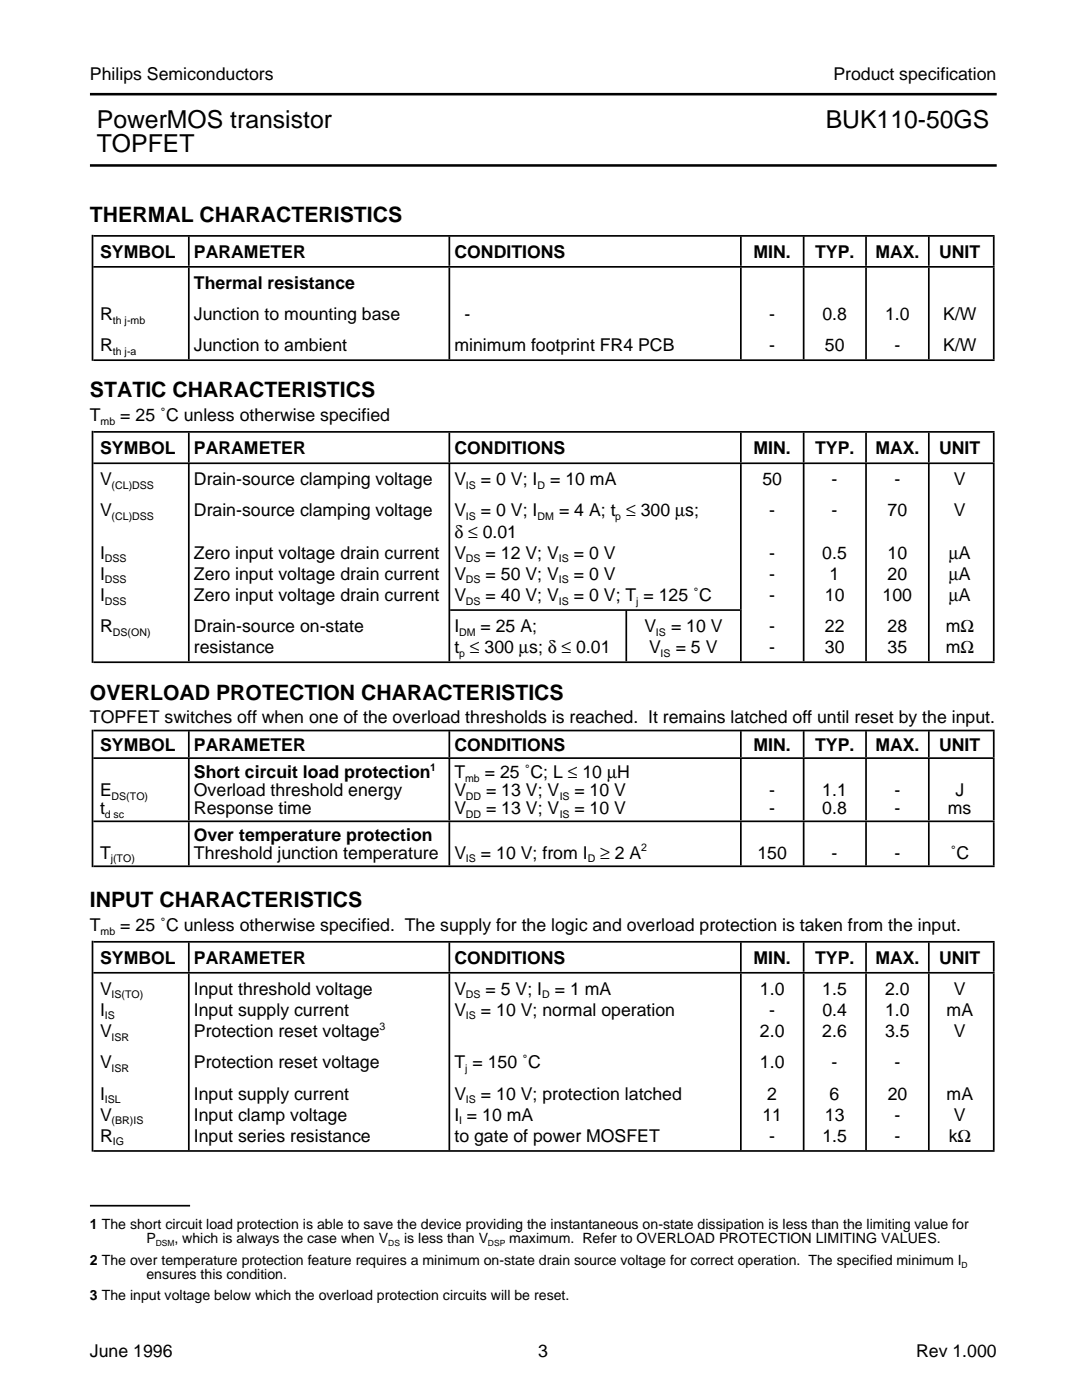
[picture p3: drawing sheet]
<svg xmlns="http://www.w3.org/2000/svg" width="216mm" height="279mm" viewBox="0 0 216 279" stroke-linecap="round" stroke-linejoin="round" font-family="sans-serif">
<defs><g id="words">
<g font-size="4.9">
<text x="19.3" y="25.5">PowerMOS transistor</text>
<text x="164.8" y="25.5">BUK110-50GS</text>
<text x="19.3" y="30.4">TOPFET</text>
</g>
<g font-size="4.2">
<text x="17.9" y="44.4">THERMAL CHARACTERISTICS</text>
<text x="17.9" y="79.2">STATIC CHARACTERISTICS</text>
<text x="17.9" y="139.6">OVERLOAD PROTECTION CHARACTERISTICS</text>
<text x="17.9" y="181">INPUT CHARACTERISTICS</text>
</g>
<g font-size="3.5">
<text x="17.9" y="16">Philips Semiconductors</text>
<text x="166.3" y="16">Product specification</text>
<text x="20" y="51.5">SYMBOL</text>
<text x="38.7" y="51.5">PARAMETER</text>
<text x="90.7" y="51.5">CONDITIONS</text>
<text x="150.4" y="51.5">MIN.</text>
<text x="162.6" y="51.5">TYP.</text>
<text x="174.7" y="51.5">MAX.</text>
<text x="187.4" y="51.5">UNIT</text>
<text x="38.7" y="57.7">Thermal resistance</text>
<text x="20" y="63.9">R</text>
<text x="38.7" y="63.9">Junction to mounting base</text>
<text x="92.7" y="63.9">-</text>
<text x="153.5" y="63.9">-</text>
<text x="164.1" y="63.9">0.8</text>
<text x="176.6" y="63.9">1.0</text>
<text x="188.2" y="63.9">K/W</text>
<text x="20" y="70.1">R</text>
<text x="38.7" y="70.1">Junction to ambient</text>
<text x="90.7" y="70.1">minimum footprint FR4 PCB</text>
<text x="153.5" y="70.1">-</text>
<text x="164.6" y="70.1">50</text>
<text x="178.5" y="70.1">-</text>
<text x="188.2" y="70.1">K/W</text>
<text x="17.9" y="84.1">T</text>
<text x="24" y="84.1">= 25 ˚C unless otherwise specified</text>
<text x="20" y="90.6">SYMBOL</text>
<text x="38.7" y="90.6">PARAMETER</text>
<text x="90.7" y="90.6">CONDITIONS</text>
<text x="150.4" y="90.6">MIN.</text>
<text x="162.6" y="90.6">TYP.</text>
<text x="174.7" y="90.6">MAX.</text>
<text x="187.4" y="90.6">UNIT</text>
<text x="20" y="96.9">V</text>
<text x="38.7" y="96.9">Drain-source clamping voltage</text>
<text x="90.7" y="96.9">V</text>
<text x="96" y="96.9">= 0 V; I</text>
<text x="109.8" y="96.9">= 10 mA</text>
<text x="152.1" y="96.9">50</text>
<text x="165.9" y="96.9">-</text>
<text x="178.5" y="96.9">-</text>
<text x="190.3" y="96.9">V</text>
<text x="20" y="103">V</text>
<text x="38.7" y="103">Drain-source clamping voltage</text>
<text x="90.7" y="107.3">δ ≤ 0.01</text>
<text x="90.7" y="103">V</text>
<text x="96" y="103">= 0 V; I</text>
<text x="111.6" y="103">= 4 A; t ≤ 300 µs;</text>
<text x="153.5" y="103">-</text>
<text x="165.9" y="103">-</text>
<text x="177.1" y="103">70</text>
<text x="190.3" y="103">V</text>
<text x="20" y="111.5">I</text>
<text x="38.7" y="111.5">Zero input voltage drain current</text>
<text x="90.7" y="111.5">V</text>
<text x="96.9" y="111.5">= 12 V; V</text>
<text x="114.5" y="111.5">= 0 V</text>
<text x="153.5" y="111.5">-</text>
<text x="164.1" y="111.5">0.5</text>
<text x="177.1" y="111.5">10</text>
<text x="189.3" y="111.5">µA</text>
<text x="20" y="115.7">I</text>
<text x="20" y="120">I</text>
<text x="38.7" y="115.7">Zero input voltage drain current</text>
<text x="38.7" y="120">Zero input voltage drain current</text>
<text x="90.7" y="115.7">V</text>
<text x="90.7" y="120">V</text>
<text x="96.9" y="115.7">= 50 V; V</text>
<text x="96.9" y="120">= 40 V; V</text>
<text x="114.5" y="115.7">= 0 V</text>
<text x="114.5" y="120">= 0 V; T = 125 ˚C</text>
<text x="153.5" y="115.7">-</text>
<text x="153.5" y="120">-</text>
<text x="164.6" y="120">10</text>
<text x="165.5" y="115.7">1</text>
<text x="176.1" y="120">100</text>
<text x="177.1" y="115.7">20</text>
<text x="189.3" y="115.7">µA</text>
<text x="189.3" y="120">µA</text>
<text x="20" y="126.2">R</text>
<text x="38.7" y="130.4">resistance</text>
<text x="38.7" y="126.2">Drain-source on-state</text>
<text x="90.7" y="130.4">t ≤ 300 µs; δ ≤ 0.01</text>
<text x="90.7" y="126.2">I</text>
<text x="95.9" y="126.2">= 25 A;</text>
<text x="128.6" y="126.2">V</text>
<text x="129.5" y="130.4">V</text>
<text x="133.9" y="126.2">= 10 V</text>
<text x="134.8" y="130.4">= 5 V</text>
<text x="153.5" y="126.2">-</text>
<text x="153.5" y="130.4">-</text>
<text x="164.6" y="126.2">22</text>
<text x="164.6" y="130.4">30</text>
<text x="177.1" y="126.2">28</text>
<text x="177.1" y="130.4">35</text>
<text x="188.7" y="126.2">mΩ</text>
<text x="188.7" y="130.4">mΩ</text>
<text x="17.9" y="144.4">TOPFET switches off when one of the overload thresholds is reached. It remains latched off until reset by the input.</text>
<text x="20" y="149.9">SYMBOL</text>
<text x="38.7" y="149.9">PARAMETER</text>
<text x="90.7" y="149.9">CONDITIONS</text>
<text x="150.4" y="149.9">MIN.</text>
<text x="162.6" y="149.9">TYP.</text>
<text x="174.7" y="149.9">MAX.</text>
<text x="187.4" y="149.9">UNIT</text>
<text x="38.7" y="155.4">Short circuit load protection</text>
<text x="90.7" y="155.4">T</text>
<text x="96.7" y="155.4">= 25 ˚C; L ≤ 10 µH</text>
<text x="20" y="158.9">E</text>
<text x="38.7" y="158.9">Overload threshold energy</text>
<text x="90.7" y="158.9">V</text>
<text x="97" y="158.9">= 13 V; V</text>
<text x="114.6" y="158.9">= 10 V</text>
<text x="153.5" y="158.9">-</text>
<text x="164.1" y="158.9">1.1</text>
<text x="178.5" y="158.9">-</text>
<text x="190.7" y="158.9">J</text>
<text x="20" y="162.4">t</text>
<text x="38.7" y="167.9">Over temperature protection</text>
<text x="38.7" y="162.4">Response time</text>
<text x="90.7" y="162.4">V</text>
<text x="97" y="162.4">= 13 V; V</text>
<text x="114.6" y="162.4">= 10 V</text>
<text x="153.5" y="162.4">-</text>
<text x="164.1" y="162.4">0.8</text>
<text x="178.5" y="162.4">-</text>
<text x="189.1" y="162.4">ms</text>
<text x="20" y="171.4">T</text>
<text x="38.7" y="171.4">Threshold junction temperature</text>
<text x="90.7" y="171.4">V</text>
<text x="96" y="171.4">= 10 V; from I</text>
<text x="119.8" y="171.4">≥ 2 A</text>
<text x="151.1" y="171.4">150</text>
<text x="165.9" y="171.4">-</text>
<text x="178.5" y="171.4">-</text>
<text x="189.7" y="171.4">˚C</text>
<text x="17.9" y="185.8">T</text>
<text x="24" y="185.8">= 25 ˚C unless otherwise specified. The supply for the logic and overload protection is taken from the input.</text>
<text x="20" y="192.4">SYMBOL</text>
<text x="38.7" y="192.4">PARAMETER</text>
<text x="90.7" y="192.4">CONDITIONS</text>
<text x="150.4" y="192.4">MIN.</text>
<text x="162.6" y="192.4">TYP.</text>
<text x="174.7" y="192.4">MAX.</text>
<text x="187.4" y="192.4">UNIT</text>
<text x="20" y="198.5">V</text>
<text x="20" y="202.8">I</text>
<text x="38.7" y="198.5">Input threshold voltage</text>
<text x="38.7" y="202.8">Input supply current</text>
<text x="90.7" y="198.5">V</text>
<text x="90.7" y="202.8">V</text>
<text x="96" y="202.8">= 10 V; normal operation</text>
<text x="96.9" y="198.5">= 5 V; I</text>
<text x="110.7" y="198.5">= 1 mA</text>
<text x="151.6" y="198.5">1.0</text>
<text x="153.5" y="202.8">-</text>
<text x="164.1" y="198.5">1.5</text>
<text x="164.1" y="202.8">0.4</text>
<text x="176.6" y="198.5">2.0</text>
<text x="176.6" y="202.8">1.0</text>
<text x="188.9" y="202.8">mA</text>
<text x="190.3" y="198.5">V</text>
<text x="20" y="207">V</text>
<text x="38.7" y="207">Protection reset voltage</text>
<text x="151.6" y="207">2.0</text>
<text x="164.1" y="207">2.6</text>
<text x="176.6" y="207">3.5</text>
<text x="190.3" y="207">V</text>
<text x="20" y="213.2">V</text>
<text x="38.7" y="213.2">Protection reset voltage</text>
<text x="90.7" y="213.2">T = 150 ˚C</text>
<text x="151.6" y="213.2">1.0</text>
<text x="165.9" y="213.2">-</text>
<text x="178.5" y="213.2">-</text>
<text x="20" y="219.5">I</text>
<text x="38.7" y="219.5">Input supply current</text>
<text x="90.7" y="219.5">V</text>
<text x="96" y="219.5">= 10 V; protection latched</text>
<text x="153.1" y="219.5">2</text>
<text x="165.5" y="219.5">6</text>
<text x="177.1" y="219.5">20</text>
<text x="188.9" y="219.5">mA</text>
<text x="20" y="227.9">R</text>
<text x="20" y="223.7">V</text>
<text x="38.7" y="223.7">Input clamp voltage</text>
<text x="38.7" y="227.9">Input series resistance</text>
<text x="90.7" y="223.7">I = 10 mA</text>
<text x="90.7" y="227.9">to gate of power MOSFET</text>
<text x="152.1" y="223.7">11</text>
<text x="153.5" y="227.9">-</text>
<text x="164.1" y="227.9">1.5</text>
<text x="164.6" y="223.7">13</text>
<text x="178.5" y="223.7">-</text>
<text x="178.5" y="227.9">-</text>
<text x="189.3" y="227.9">kΩ</text>
<text x="190.3" y="223.7">V</text>
<text x="17.9" y="270.8">June 1996</text>
<text x="107.4" y="270.8">3</text>
<text x="182.8" y="270.8">Rev 1.000</text>
</g>
<g font-size="2.8">
<text x="17.9" y="245.4">1 The short circuit load protection is able to save the device providing the instantaneous on-state dissipation is less than the limiting value for</text>
<text x="29.2" y="248.2">P</text>
<text x="34.8" y="248.2">, which is always the case when V</text>
<text x="80.6" y="248.2">is less than V</text>
<text x="101.6" y="248.2">maximum. Refer to OVERLOAD PROTECTION LIMITING VALUES.</text>
<text x="17.9" y="252.4">2 The over temperature protection feature requires a minimum on-state drain source voltage for correct operation. The specified minimum I</text>
<text x="29.2" y="255.2">ensures this condition.</text>
<text x="17.9" y="259.4">3 The input voltage below which the overload protection circuits will be reset.</text>
</g>
<g font-size="2.1">
<text x="22.5" y="64.6">th j-mb</text>
<text x="22.5" y="70.8">th j-a</text>
<text x="20.1" y="84.8">mb</text>
<text x="22.3" y="97.5">(CL)DSS</text>
<text x="93" y="97.5">IS</text>
<text x="107.3" y="97.5">D</text>
<text x="22.3" y="103.7">(CL)DSS</text>
<text x="93" y="103.7">IS</text>
<text x="107.3" y="103.7">DM</text>
<text x="122.8" y="103.7">p</text>
<text x="20.9" y="112.2">DSS</text>
<text x="93" y="112.2">DS</text>
<text x="111.5" y="112.2">IS</text>
<text x="20.9" y="116.4">DSS</text>
<text x="93" y="116.4">DS</text>
<text x="111.5" y="116.4">IS</text>
<text x="20.9" y="120.7">DSS</text>
<text x="93" y="120.7">DS</text>
<text x="111.5" y="120.7">IS</text>
<text x="126.9" y="120.7">j</text>
<text x="22.5" y="126.9">DS(ON)</text>
<text x="91.6" y="126.9">DM</text>
<text x="91.6" y="131.1">p</text>
<text x="130.9" y="126.9">IS</text>
<text x="131.8" y="131.1">IS</text>
<text x="85.9" y="153.8">1</text>
<text x="22.3" y="159.6">DS(TO)</text>
<text x="92.8" y="156">mb</text>
<text x="93" y="159.6">DD</text>
<text x="111.7" y="159.6">IS</text>
<text x="20.9" y="163.2">d sc</text>
<text x="93" y="163.2">DD</text>
<text x="111.7" y="163.2">IS</text>
<text x="22.1" y="172.1">j(TO)</text>
<text x="93" y="172.1">IS</text>
<text x="117.3" y="172.1">D</text>
<text x="127.9" y="169.9">2</text>
<text x="20.1" y="186.5">mb</text>
<text x="20.9" y="203.5">IS</text>
<text x="22.3" y="199.2">IS(TO)</text>
<text x="93" y="199.2">DS</text>
<text x="93" y="203.5">IS</text>
<text x="108.2" y="199.2">D</text>
<text x="22.3" y="207.7">ISR</text>
<text x="75.7" y="205.5">3</text>
<text x="22.3" y="214">ISR</text>
<text x="92.8" y="214">j</text>
<text x="20.9" y="220.1">ISL</text>
<text x="93" y="220.1">IS</text>
<text x="22.3" y="224.4">(BR)IS</text>
<text x="91.6" y="224.4">I</text>
<text x="22.5" y="228.6">IG</text>
</g>
<g font-size="1.7">
<text x="31.1" y="248.8">DSM</text>
<text x="77.5" y="248.8">DS</text>
<text x="97.4" y="248.8">DSP</text>
<text x="191.9" y="253">D</text>
</g>
</g></defs>
<g fill="none" stroke="#000" stroke-width=".34">
<path d="M18.6 53.3h179.9M18.6 47.1h179.9M18.6 71.9h179.9M18.6 92.5h179.9M18.6 86.2h179.9M18.6 132.2h179.9M89.8 121.8h58.2M18.6 151.3h179.9M18.6 145.8h179.9M18.6 172.9h179.9M18.6 163.9h179.9M18.6 194.1h179.9"/>
<path d="M18.6 188h179.9M18.6 229.7h179.9M17.9 240.6h20"/>
</g>
<path d="M37.5 211.9h.3M89.5 211.9h.3M147.7 211.9h.3M160.2 211.9h.3M172.6 211.9h.4M185.2 211.9h.3M198.1 211.9h.4" fill="none" stroke="#000" stroke-width="35.2" stroke-linecap="butt"/>
<g fill="none" stroke="#000" stroke-width="5.8" stroke-linecap="butt">
<path d="M37.5 50.1h.3M89.5 50.1h.3M147.7 50.1h.3M160.2 50.1h.3M172.6 50.1h.4M185.2 50.1h.3M198.1 50.1h.4M37.5 191h.3M89.5 191h.3M147.7 191h.3M160.2 191h.3M172.6 191h.4"/>
<path d="M185.2 191h.3M198.1 191h.4"/>
</g>
<path d="M18.3 208.8h.3" fill="none" stroke="#000" stroke-width="42.1" stroke-linecap="butt"/>
<path d="M37.5 168.4h.3M89.5 168.4h.3M147.7 168.4h.3M160.2 168.4h.3M172.6 168.4h.4M185.2 168.4h.3M198.1 168.4h.4" fill="none" stroke="#000" stroke-width="8.6" stroke-linecap="butt"/>
<path d="M37.5 157.6h.3M89.5 157.6h.3M147.7 157.6h.3M160.2 157.6h.3M172.6 157.6h.4M185.2 157.6h.3M198.1 157.6h.4" fill="none" stroke="#000" stroke-width="12.3" stroke-linecap="butt"/>
<path d="M37.5 148.5h.3M89.5 148.5h.3M147.7 148.5h.3M160.2 148.5h.3M172.6 148.5h.4M185.2 148.5h.3M198.1 148.5h.4" fill="none" stroke="#000" stroke-width="5.2" stroke-linecap="butt"/>
<path d="M18.3 159.3h.3" fill="none" stroke="#000" stroke-width="27.4" stroke-linecap="butt"/>
<path d="M124.8 126.9h.3M147.7 126.9h.3" fill="none" stroke="#000" stroke-width="10.1" stroke-linecap="butt"/>
<path d="M37.5 112.3h.3M89.5 112.3h.3M160.2 112.3h.3M172.6 112.3h.4M185.2 112.3h.3M198.1 112.3h.4" fill="none" stroke="#000" stroke-width="39.4" stroke-linecap="butt"/>
<path d="M147.7 107.1h.3" fill="none" stroke="#000" stroke-width="29" stroke-linecap="butt"/>
<path d="M37.5 89.3h.3M89.5 89.3h.3M147.7 89.3h.3M160.2 89.3h.3M172.6 89.3h.4M185.2 89.3h.3M198.1 89.3h.4" fill="none" stroke="#000" stroke-width="5.9" stroke-linecap="butt"/>
<path d="M18.3 109.1h.3" fill="none" stroke="#000" stroke-width="46.3" stroke-linecap="butt"/>
<path d="M37.5 62.6h.3M89.5 62.6h.3M147.7 62.6h.3M160.2 62.6h.3M172.6 62.6h.4M185.2 62.6h.3M198.1 62.6h.4" fill="none" stroke="#000" stroke-width="18.3" stroke-linecap="butt"/>
<path d="M18.3 59.4h.3" fill="none" stroke="#000" stroke-width="25.1" stroke-linecap="butt"/>
<path d="M17.9 18.8h181M17.9 33h181" fill="none" stroke="#000" stroke-width=".51"/>
<use href="#words"/>
</svg>
